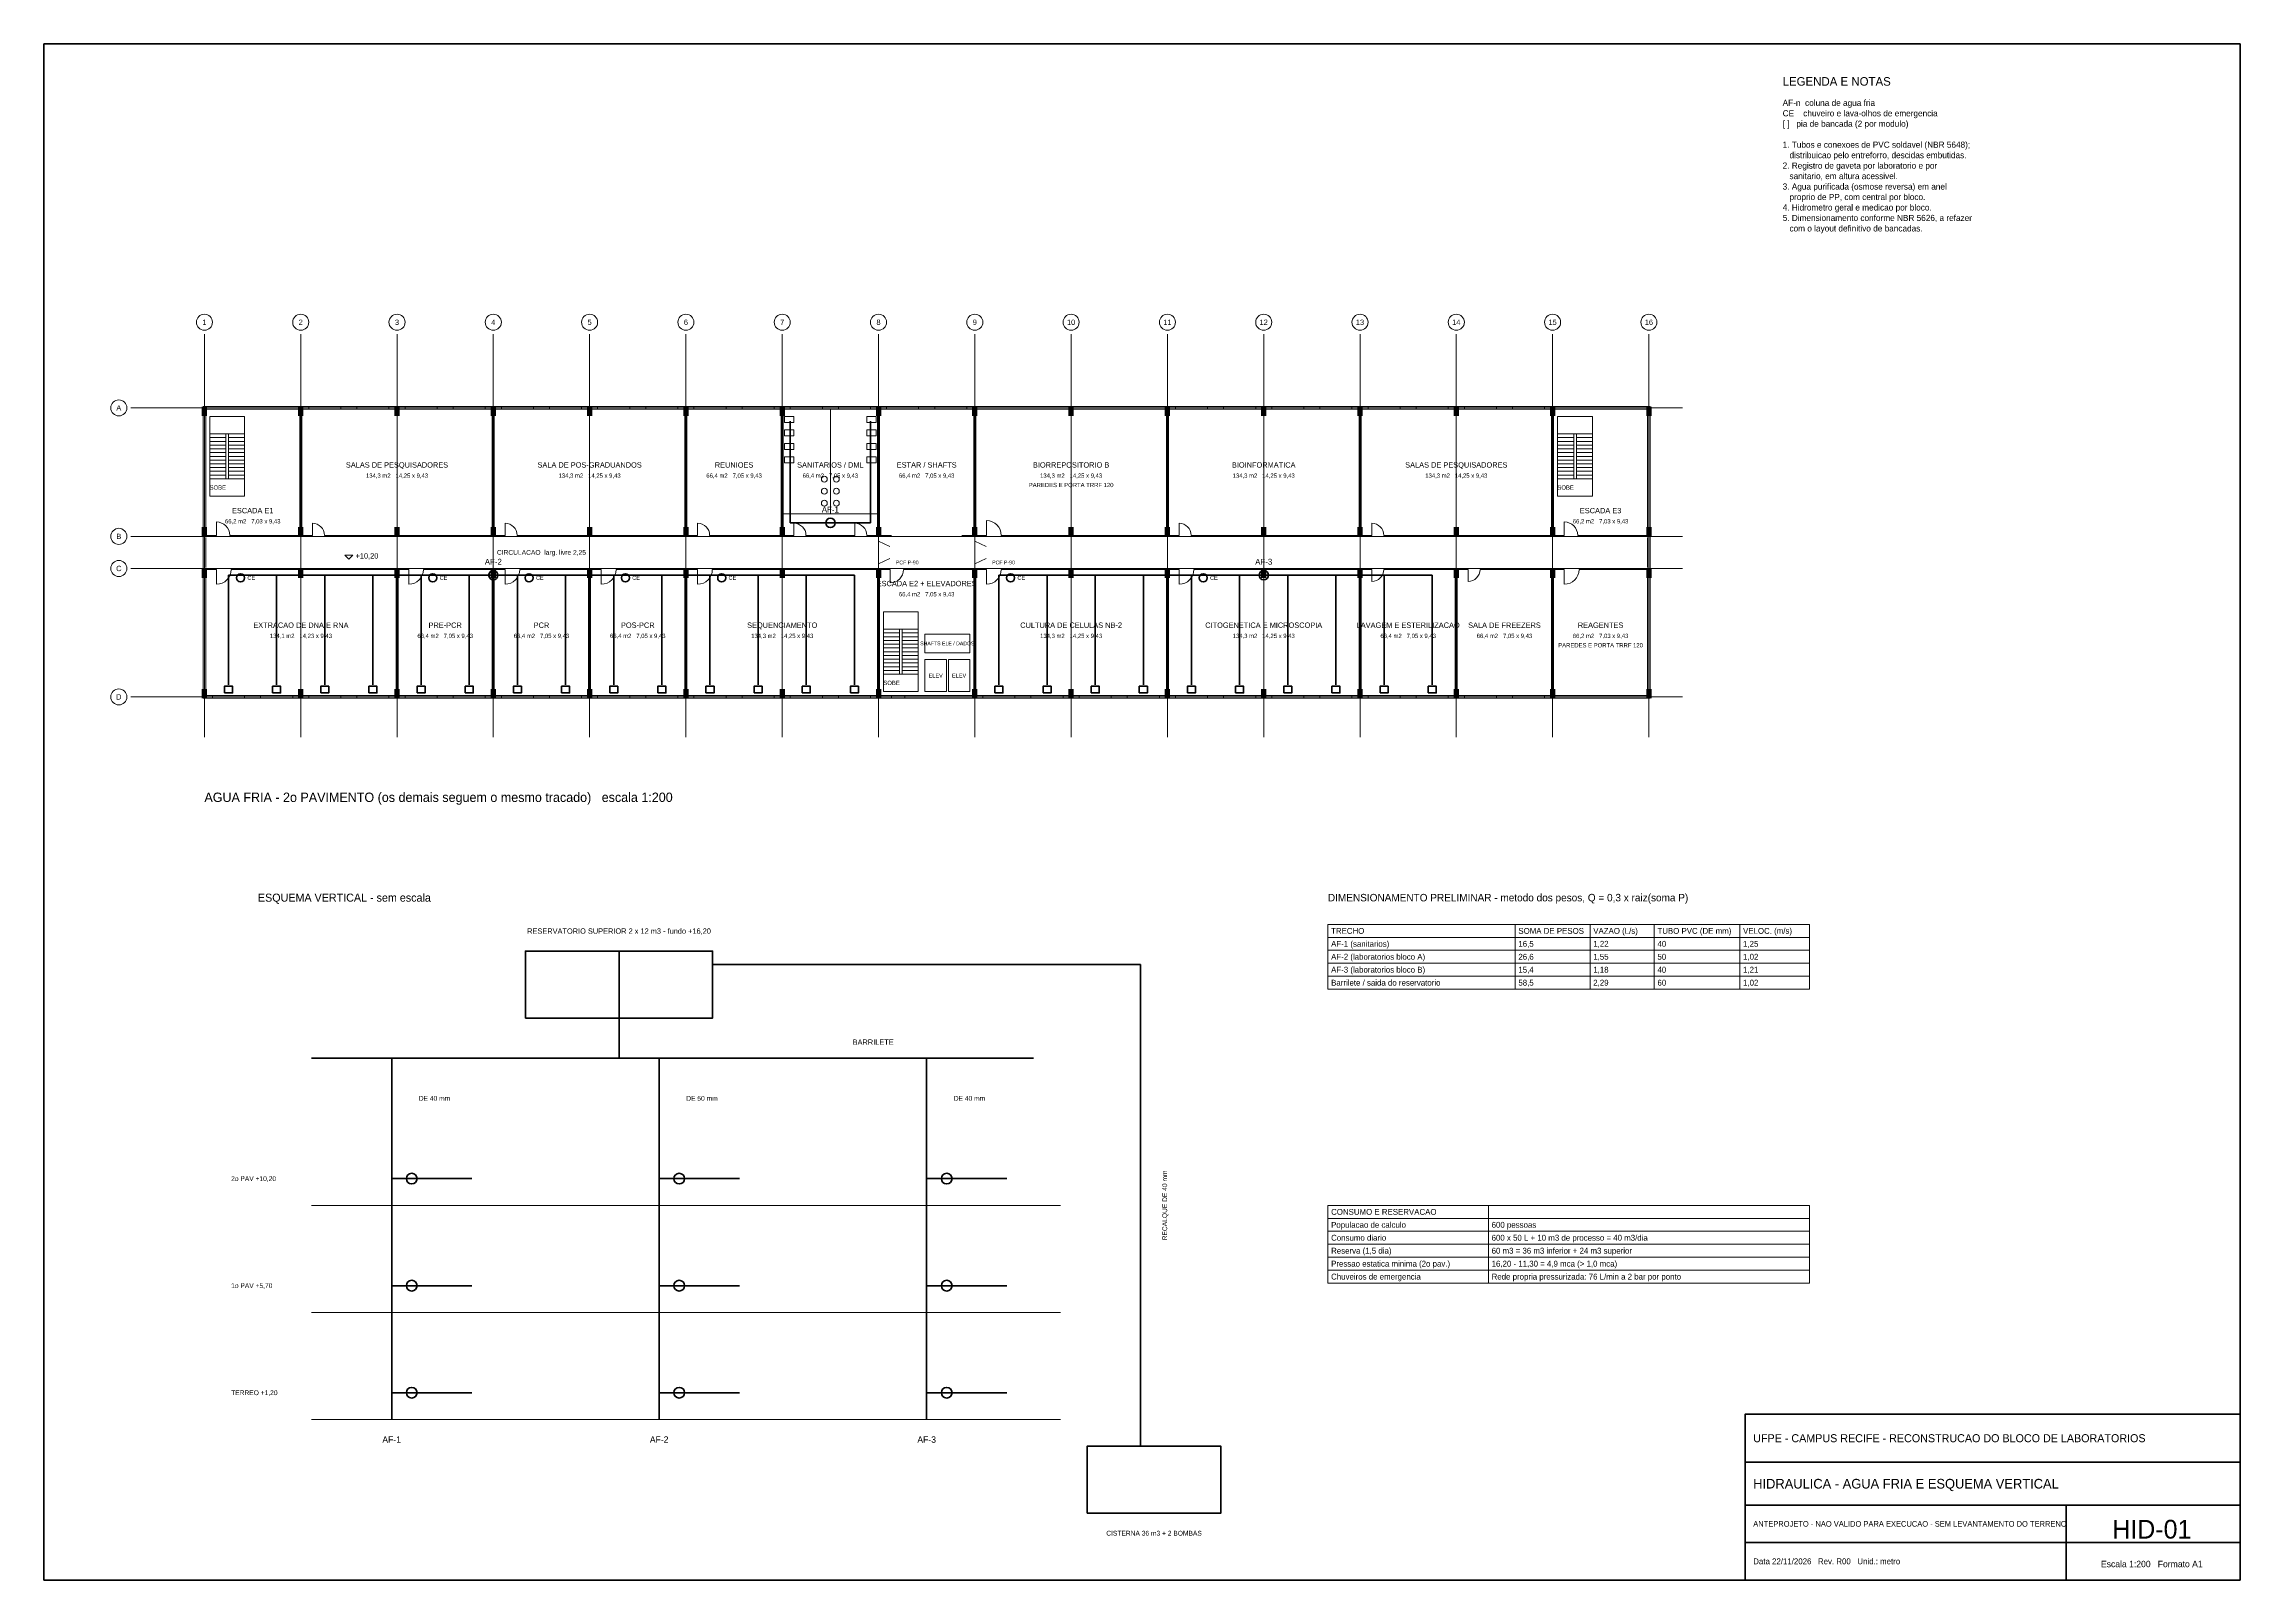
# Model space of a CAD drawing. Header units: metres. Extents: x -12 to 152, y -66 to 49.
import ezdxf
from ezdxf.enums import TextEntityAlignment as Align

# ---------------------------------------------------------------- set-up
doc = ezdxf.new("R2010")
doc.units = ezdxf.units.M
for name, color, linetype, lineweight, true_color in [('BASE', 9, 'Continuous', 13, 0xa8a8a8), ('COTA', 8, 'Continuous', 13, 0x6a6a6a), ('EIXO', 8, 'Continuous', 13, 0x6a6a6a), ('HID_AF', 5, 'Continuous', 40, 0x1d4ed8), ('HID_AP', 3, 'Continuous', 40, 0x15803d)]:
    doc.layers.add(name, color=color, linetype=linetype, lineweight=lineweight, true_color=true_color)
doc.layers.add('FOLHA', color=7, linetype='Continuous', lineweight=35)
doc.layers.add('NOTA', color=7, linetype='Continuous', lineweight=18)

msp = doc.modelspace()

# ---------------------------------------------------------------- hatches: boundary and pattern name
at = {"layer": 'BASE'}
for points in [[(-0.2, 21), (0.2, 21), (0.2, 21.7), (-0.2, 21.7)], [(7, 21), (7.4, 21), (7.4, 21.7), (7, 21.7)], [(14.2, 21), (14.6, 21), (14.6, 21.7), (14.2, 21.7)], [(21.4, 21), (21.8, 21), (21.8, 21.7), (21.4, 21.7)], [(28.6, 21), (29, 21), (29, 21.7), (28.6, 21.7)], [(35.8, 21), (36.2, 21), (36.2, 21.7), (35.8, 21.7)], [(43, 21), (43.4, 21), (43.4, 21.7), (43, 21.7)], [(50.2, 21), (50.6, 21), (50.6, 21.7), (50.2, 21.7)], [(57.4, 21), (57.8, 21), (57.8, 21.7), (57.4, 21.7)], [(64.6, 21), (65, 21), (65, 21.7), (64.6, 21.7)], [(71.8, 21), (72.2, 21), (72.2, 21.7), (71.8, 21.7)], [(79, 21), (79.4, 21), (79.4, 21.7), (79, 21.7)], [(86.2, 21), (86.6, 21), (86.6, 21.7), (86.2, 21.7)], [(93.4, 21), (93.8, 21), (93.8, 21.7), (93.4, 21.7)], [(100.6, 21), (101, 21), (101, 21.7), (100.6, 21.7)], [(107.8, 21), (108.2, 21), (108.2, 21.7), (107.8, 21.7)], [(-0.2, 12), (0.2, 12), (0.2, 12.7), (-0.2, 12.7)], [(7, 12), (7.4, 12), (7.4, 12.7), (7, 12.7)], [(14.2, 12), (14.6, 12), (14.6, 12.7), (14.2, 12.7)], [(21.4, 12), (21.8, 12), (21.8, 12.7), (21.4, 12.7)], [(28.6, 12), (29, 12), (29, 12.7), (28.6, 12.7)], [(35.8, 12), (36.2, 12), (36.2, 12.7), (35.8, 12.7)], [(43, 12), (43.4, 12), (43.4, 12.7), (43, 12.7)], [(50.2, 12), (50.6, 12), (50.6, 12.7), (50.2, 12.7)], [(57.4, 12), (57.8, 12), (57.8, 12.7), (57.4, 12.7)], [(64.6, 12), (65, 12), (65, 12.7), (64.6, 12.7)], [(71.8, 12), (72.2, 12), (72.2, 12.7), (71.8, 12.7)], [(79, 12), (79.4, 12), (79.4, 12.7), (79, 12.7)], [(86.2, 12), (86.6, 12), (86.6, 12.7), (86.2, 12.7)], [(93.4, 12), (93.8, 12), (93.8, 12.7), (93.4, 12.7)], [(100.6, 12), (101, 12), (101, 12.7), (100.6, 12.7)], [(107.8, 12), (108.2, 12), (108.2, 12.7), (107.8, 12.7)], [(-0.2, 8.9), (0.2, 8.9), (0.2, 9.6), (-0.2, 9.6)], [(7, 8.9), (7.4, 8.9), (7.4, 9.6), (7, 9.6)], [(14.2, 8.9), (14.6, 8.9), (14.6, 9.6), (14.2, 9.6)], [(21.4, 8.9), (21.8, 8.9), (21.8, 9.6), (21.4, 9.6)], [(28.6, 8.9), (29, 8.9), (29, 9.6), (28.6, 9.6)], [(35.8, 8.9), (36.2, 8.9), (36.2, 9.6), (35.8, 9.6)], [(43, 8.9), (43.4, 8.9), (43.4, 9.6), (43, 9.6)], [(50.2, 8.9), (50.6, 8.9), (50.6, 9.6), (50.2, 9.6)], [(57.4, 8.9), (57.8, 8.9), (57.8, 9.6), (57.4, 9.6)], [(64.6, 8.9), (65, 8.9), (65, 9.6), (64.6, 9.6)], [(71.8, 8.9), (72.2, 8.9), (72.2, 9.6), (71.8, 9.6)], [(79, 8.9), (79.4, 8.9), (79.4, 9.6), (79, 9.6)], [(86.2, 8.9), (86.6, 8.9), (86.6, 9.6), (86.2, 9.6)], [(93.4, 8.9), (93.8, 8.9), (93.8, 9.6), (93.4, 9.6)], [(100.6, 8.9), (101, 8.9), (101, 9.6), (100.6, 9.6)], [(107.8, 8.9), (108.2, 8.9), (108.2, 9.6), (107.8, 9.6)], [(-0.2, -0.1), (0.2, -0.1), (0.2, 0.6), (-0.2, 0.6)], [(7, -0.1), (7.4, -0.1), (7.4, 0.6), (7, 0.6)], [(14.2, -0.1), (14.6, -0.1), (14.6, 0.6), (14.2, 0.6)], [(21.4, -0.1), (21.8, -0.1), (21.8, 0.6), (21.4, 0.6)], [(28.6, -0.1), (29, -0.1), (29, 0.6), (28.6, 0.6)], [(35.8, -0.1), (36.2, -0.1), (36.2, 0.6), (35.8, 0.6)], [(43, -0.1), (43.4, -0.1), (43.4, 0.6), (43, 0.6)], [(50.2, -0.1), (50.6, -0.1), (50.6, 0.6), (50.2, 0.6)], [(57.4, -0.1), (57.8, -0.1), (57.8, 0.6), (57.4, 0.6)], [(64.6, -0.1), (65, -0.1), (65, 0.6), (64.6, 0.6)], [(71.8, -0.1), (72.2, -0.1), (72.2, 0.6), (71.8, 0.6)], [(79, -0.1), (79.4, -0.1), (79.4, 0.6), (79, 0.6)], [(86.2, -0.1), (86.6, -0.1), (86.6, 0.6), (86.2, 0.6)], [(93.4, -0.1), (93.8, -0.1), (93.8, 0.6), (93.4, 0.6)], [(100.6, -0.1), (101, -0.1), (101, 0.6), (100.6, 0.6)], [(107.8, -0.1), (108.2, -0.1), (108.2, 0.6), (107.8, 0.6)]]:
    msp.add_hatch(color=7, dxfattribs=at).paths.add_polyline_path(points)

# ---------------------------------------------------------------- linework, layer by layer
for p, q in [((0.1, 12.075), (0.1, 21.5)), ((0.1, 21.5), (7.125, 21.5)), ((0.9, 21.5), (1.9, 21.5)), ((7.125, 12.075), (7.125, 21.5)), ((7.275, 12.075), (7.275, 21.5)), ((7.275, 21.5), (21.525, 21.5)), ((7.8, 21.6), (10.2, 21.6)), ((11.4, 21.6), (13.8, 21.6)), ((15, 21.6), (17.4, 21.6)), ((18.6, 21.6), (21, 21.6)), ((21.525, 12.075), (21.525, 21.5)), ((21.675, 12.075), (21.675, 21.5)), ((21.675, 21.5), (35.925, 21.5)), ((22.2, 21.6), (24.6, 21.6)), ((25.8, 21.6), (28.2, 21.6)), ((29.4, 21.6), (31.8, 21.6)), ((33, 21.6), (35.4, 21.6)), ((35.925, 12.075), (35.925, 21.5)), ((36.075, 12.075), (36.075, 21.5)), ((36.075, 21.5), (43.125, 21.5)), ((36.6, 21.6), (39, 21.6)), ((40.2, 21.6), (42.6, 21.6)), ((43.125, 12.075), (43.125, 21.5)), ((43.275, 12.075), (43.275, 21.5)), ((43.275, 21.5), (50.325, 21.5)), ((43.8, 21.6), (46.2, 21.6)), ((46.8, 13.675), (46.8, 21.5)), ((47.4, 21.6), (49.8, 21.6)), ((50.325, 12.075), (50.325, 21.5)), ((50.475, 12.075), (50.475, 21.5)), ((50.475, 21.5), (57.525, 21.5)), ((51, 21.6), (53.4, 21.6)), ((54.6, 21.6), (57, 21.6)), ((57.525, 12.075), (57.525, 21.5)), ((57.675, 12.075), (57.675, 21.5)), ((57.675, 21.5), (71.925, 21.5)), ((71.925, 12.075), (71.925, 21.5)), ((72.075, 12.075), (72.075, 21.5)), ((72.075, 21.5), (86.325, 21.5)), ((72.6, 21.6), (75, 21.6)), ((76.2, 21.6), (78.6, 21.6)), ((79.8, 21.6), (82.2, 21.6)), ((83.4, 21.6), (85.8, 21.6)), ((86.325, 12.075), (86.325, 21.5)), ((86.475, 12.075), (86.475, 21.5)), ((86.475, 21.5), (100.725, 21.5)), ((87, 21.6), (89.4, 21.6)), ((90.6, 21.6), (93, 21.6)), ((94.2, 21.6), (96.6, 21.6)), ((97.8, 21.6), (100.2, 21.6)), ((100.725, 12.075), (100.725, 21.5)), ((100.875, 12.075), (100.875, 21.5)), ((100.875, 21.5), (107.9, 21.5)), ((101.675, 21.5), (102.675, 21.5)), ((107.9, 12.075), (107.9, 21.5)), ((0.4, 19.66), (1.6, 19.66)), ((0.4, 19.38), (1.6, 19.38)), ((0.4, 19.1), (1.6, 19.1)), ((0.4, 18.82), (1.6, 18.82)), ((0.4, 18.54), (1.6, 18.54)), ((0.4, 18.26), (1.6, 18.26)), ((1.8, 19.66), (3, 19.66)), ((1.8, 19.38), (3, 19.38)), ((1.8, 19.1), (3, 19.1)), ((1.8, 18.82), (3, 18.82)), ((1.8, 18.54), (3, 18.54)), ((1.8, 18.26), (3, 18.26)), ((101.175, 19.66), (102.375, 19.66)), ((101.175, 19.38), (102.375, 19.38)), ((101.175, 19.1), (102.375, 19.1)), ((101.175, 18.82), (102.375, 18.82)), ((101.175, 18.54), (102.375, 18.54)), ((101.175, 18.26), (102.375, 18.26)), ((102.575, 19.66), (103.775, 19.66)), ((102.575, 19.38), (103.775, 19.38)), ((102.575, 19.1), (103.775, 19.1)), ((102.575, 18.82), (103.775, 18.82)), ((102.575, 18.54), (103.775, 18.54)), ((102.575, 18.26), (103.775, 18.26)), ((0.4, 17.98), (1.6, 17.98)), ((0.4, 17.7), (1.6, 17.7)), ((0.4, 17.42), (1.6, 17.42)), ((0.4, 17.14), (1.6, 17.14)), ((0.4, 16.86), (1.6, 16.86)), ((0.4, 16.58), (1.6, 16.58)), ((1.8, 17.98), (3, 17.98)), ((1.8, 17.7), (3, 17.7)), ((1.8, 17.42), (3, 17.42)), ((1.8, 17.14), (3, 17.14)), ((1.8, 16.86), (3, 16.86)), ((1.8, 16.58), (3, 16.58)), ((101.175, 17.98), (102.375, 17.98)), ((101.175, 17.7), (102.375, 17.7)), ((101.175, 17.42), (102.375, 17.42)), ((101.175, 17.14), (102.375, 17.14)), ((101.175, 16.86), (102.375, 16.86)), ((101.175, 16.58), (102.375, 16.58)), ((102.575, 17.98), (103.775, 17.98)), ((102.575, 17.7), (103.775, 17.7)), ((102.575, 17.42), (103.775, 17.42)), ((102.575, 17.14), (103.775, 17.14)), ((102.575, 16.86), (103.775, 16.86)), ((102.575, 16.58), (103.775, 16.58)), ((0.4, 16.3), (1.6, 16.3)), ((1.8, 16.3), (3, 16.3)), ((101.175, 16.3), (102.375, 16.3)), ((102.575, 16.3), (103.775, 16.3)), ((43.275, 13.675), (50.325, 13.675)), ((58.475, 12.075), (58.475, 13.175)), ((0.1, 12.075), (0.9, 12.075)), ((0.1, 9.675), (0.1, 11.925)), ((0.9, 12.075), (0.9, 13.075)), ((1.9, 12.075), (7.125, 12.075)), ((7.275, 12.075), (8.075, 12.075)), ((8.075, 12.075), (8.075, 12.975)), ((8.975, 12.075), (21.525, 12.075)), ((21.675, 12.075), (22.475, 12.075)), ((22.475, 12.075), (22.475, 12.975)), ((23.375, 12.075), (35.925, 12.075)), ((36.075, 12.075), (36.875, 12.075)), ((36.875, 12.075), (36.875, 12.975)), ((37.775, 12.075), (43.125, 12.075)), ((43.275, 12.075), (44.075, 12.075)), ((44.075, 12.075), (44.075, 12.975)), ((44.975, 12.075), (48.625, 12.075)), ((48.625, 12.075), (48.625, 12.975)), ((49.525, 12.075), (50.325, 12.075)), ((50.4, 11.925), (50.4, 11.675)), ((50.4, 11.65), (51.25, 11.25)), ((50.475, 12.075), (51.375, 12.075)), ((56.625, 12.075), (57.525, 12.075)), ((57.6, 11.925), (57.6, 11.675)), ((57.6, 11.65), (58.45, 11.25)), ((57.675, 12.075), (58.475, 12.075)), ((59.575, 12.075), (71.925, 12.075)), ((72.075, 12.075), (72.875, 12.075)), ((72.875, 12.075), (72.875, 12.975)), ((73.775, 12.075), (86.325, 12.075)), ((86.475, 12.075), (87.275, 12.075)), ((87.275, 12.075), (87.275, 12.975)), ((88.175, 12.075), (100.725, 12.075)), ((100.875, 12.075), (101.675, 12.075)), ((101.675, 12.075), (101.675, 13.075)), ((102.675, 12.075), (107.9, 12.075)), ((107.9, 9.675), (107.9, 11.925)), ((50.4, 9.95), (51.25, 10.35)), ((50.4, 9.675), (50.4, 9.925)), ((57.6, 9.95), (58.45, 10.35)), ((57.6, 9.675), (57.6, 9.925)), ((0.1, 0.1), (0.1, 9.525)), ((0.1, 9.525), (0.9, 9.525)), ((0.9, 9.525), (0.9, 8.425)), ((2, 9.525), (14.325, 9.525)), ((14.325, 0.1), (14.325, 9.525)), ((14.475, 0.1), (14.475, 9.525)), ((14.475, 9.525), (15.275, 9.525)), ((15.275, 9.525), (15.275, 8.425)), ((16.375, 9.525), (21.525, 9.525)), ((21.525, 0.1), (21.525, 9.525)), ((21.675, 0.1), (21.675, 9.525)), ((21.675, 9.525), (22.475, 9.525)), ((22.475, 9.525), (22.475, 8.425)), ((23.575, 9.525), (28.725, 9.525)), ((28.725, 0.1), (28.725, 9.525)), ((28.875, 0.1), (28.875, 9.525)), ((28.875, 9.525), (29.675, 9.525)), ((29.675, 9.525), (29.675, 8.425)), ((30.775, 9.525), (35.925, 9.525)), ((35.925, 0.1), (35.925, 9.525)), ((36.075, 0.1), (36.075, 9.525)), ((36.075, 9.525), (36.875, 9.525)), ((36.875, 9.525), (36.875, 8.425)), ((37.975, 9.525), (50.325, 9.525)), ((50.325, 0.1), (50.325, 9.525)), ((50.475, 0.1), (50.475, 9.525)), ((50.475, 9.525), (51.275, 9.525)), ((51.275, 9.525), (51.275, 8.525)), ((52.275, 9.525), (57.525, 9.525)), ((57.525, 0.1), (57.525, 9.525)), ((57.675, 0.1), (57.675, 9.525)), ((57.675, 9.525), (58.475, 9.525)), ((58.475, 9.525), (58.475, 8.425)), ((59.575, 9.525), (71.925, 9.525)), ((71.925, 0.1), (71.925, 9.525)), ((72.075, 0.1), (72.075, 9.525)), ((72.075, 9.525), (72.875, 9.525)), ((72.875, 9.525), (72.875, 8.425)), ((73.975, 9.525), (86.325, 9.525)), ((86.325, 0.1), (86.325, 9.525)), ((86.475, 0.1), (86.475, 9.525)), ((86.475, 9.525), (87.275, 9.525)), ((87.275, 9.525), (87.275, 8.625)), ((88.175, 9.525), (93.525, 9.525)), ((93.525, 0.1), (93.525, 9.525)), ((93.675, 0.1), (93.675, 9.525)), ((93.675, 9.525), (94.475, 9.525)), ((94.475, 9.525), (94.475, 8.625)), ((95.375, 9.525), (100.725, 9.525)), ((100.725, 0.1), (100.725, 9.525)), ((100.875, 0.1), (100.875, 9.525)), ((100.875, 9.525), (101.675, 9.525)), ((101.675, 9.525), (101.675, 8.425)), ((102.775, 9.525), (107.9, 9.525)), ((107.9, 0.1), (107.9, 9.525)), ((50.775, 5.06), (51.975, 5.06)), ((52.175, 5.06), (53.375, 5.06)), ((50.775, 4.78), (51.975, 4.78)), ((50.775, 4.5), (51.975, 4.5)), ((50.775, 4.22), (51.975, 4.22)), ((50.775, 3.94), (51.975, 3.94)), ((50.775, 3.66), (51.975, 3.66)), ((50.775, 3.38), (51.975, 3.38)), ((52.175, 4.78), (53.375, 4.78)), ((52.175, 4.5), (53.375, 4.5)), ((52.175, 4.22), (53.375, 4.22)), ((52.175, 3.94), (53.375, 3.94)), ((52.175, 3.66), (53.375, 3.66)), ((52.175, 3.38), (53.375, 3.38)), ((50.775, 3.1), (51.975, 3.1)), ((50.775, 2.82), (51.975, 2.82)), ((50.775, 2.54), (51.975, 2.54)), ((50.775, 2.26), (51.975, 2.26)), ((50.775, 1.98), (51.975, 1.98)), ((50.775, 1.7), (51.975, 1.7)), ((52.175, 3.1), (53.375, 3.1)), ((52.175, 2.82), (53.375, 2.82)), ((52.175, 2.54), (53.375, 2.54)), ((52.175, 2.26), (53.375, 2.26)), ((52.175, 1.98), (53.375, 1.98)), ((52.175, 1.7), (53.375, 1.7)), ((0.1, 0.1), (14.325, 0.1)), ((0.6, 0), (3, 0)), ((4.2, 0), (6.6, 0)), ((7.8, 0), (10.2, 0)), ((11.4, 0), (13.8, 0)), ((14.475, 0.1), (21.525, 0.1)), ((15, 0), (17.4, 0)), ((18.6, 0), (21, 0)), ((21.675, 0.1), (28.725, 0.1)), ((22.2, 0), (24.6, 0)), ((25.8, 0), (28.2, 0)), ((28.875, 0.1), (35.925, 0.1)), ((29.4, 0), (31.8, 0)), ((33, 0), (35.4, 0)), ((36.075, 0.1), (50.325, 0.1)), ((36.6, 0), (39, 0)), ((40.2, 0), (42.6, 0)), ((43.8, 0), (46.2, 0)), ((47.4, 0), (49.8, 0)), ((50.475, 0.1), (57.525, 0.1)), ((57.675, 0.1), (71.925, 0.1)), ((58.2, 0), (60.6, 0)), ((61.8, 0), (64.2, 0)), ((65.4, 0), (67.8, 0)), ((69, 0), (71.4, 0)), ((72.075, 0.1), (86.325, 0.1)), ((72.6, 0), (75, 0)), ((76.2, 0), (78.6, 0)), ((79.8, 0), (82.2, 0)), ((83.4, 0), (85.8, 0)), ((86.475, 0.1), (93.525, 0.1)), ((87, 0), (89.4, 0)), ((90.6, 0), (93, 0)), ((93.675, 0.1), (100.725, 0.1)), ((94.2, 0), (96.6, 0)), ((97.8, 0), (100.2, 0)), ((100.875, 0.1), (107.9, 0.1))]:
    msp.add_line(p, q, dxfattribs=at)
for points in [[(-0.1, -0.1), (108.1, -0.1), (108.1, 21.7), (-0.1, 21.7)], [(7.8, 21.5), (10.2, 21.5), (10.2, 21.7), (7.8, 21.7)], [(11.4, 21.5), (13.8, 21.5), (13.8, 21.7), (11.4, 21.7)], [(15, 21.5), (17.4, 21.5), (17.4, 21.7), (15, 21.7)], [(18.6, 21.5), (21, 21.5), (21, 21.7), (18.6, 21.7)], [(22.2, 21.5), (24.6, 21.5), (24.6, 21.7), (22.2, 21.7)], [(25.8, 21.5), (28.2, 21.5), (28.2, 21.7), (25.8, 21.7)], [(29.4, 21.5), (31.8, 21.5), (31.8, 21.7), (29.4, 21.7)], [(33, 21.5), (35.4, 21.5), (35.4, 21.7), (33, 21.7)], [(36.6, 21.5), (39, 21.5), (39, 21.7), (36.6, 21.7)], [(40.2, 21.5), (42.6, 21.5), (42.6, 21.7), (40.2, 21.7)], [(43.8, 21.5), (46.2, 21.5), (46.2, 21.7), (43.8, 21.7)], [(47.4, 21.5), (49.8, 21.5), (49.8, 21.7), (47.4, 21.7)], [(51, 21.5), (53.4, 21.5), (53.4, 21.7), (51, 21.7)], [(54.6, 21.5), (57, 21.5), (57, 21.7), (54.6, 21.7)], [(72.6, 21.5), (75, 21.5), (75, 21.7), (72.6, 21.7)], [(76.2, 21.5), (78.6, 21.5), (78.6, 21.7), (76.2, 21.7)], [(79.8, 21.5), (82.2, 21.5), (82.2, 21.7), (79.8, 21.7)], [(83.4, 21.5), (85.8, 21.5), (85.8, 21.7), (83.4, 21.7)], [(87, 21.5), (89.4, 21.5), (89.4, 21.7), (87, 21.7)], [(90.6, 21.5), (93, 21.5), (93, 21.7), (90.6, 21.7)], [(94.2, 21.5), (96.6, 21.5), (96.6, 21.7), (94.2, 21.7)], [(97.8, 21.5), (100.2, 21.5), (100.2, 21.7), (97.8, 21.7)], [(0.4, 15), (3, 15), (3, 20.96), (0.4, 20.96)], [(43.375, 20.5), (44.075, 20.5), (44.075, 20.95), (43.375, 20.95)], [(43.375, 19.5), (44.075, 19.5), (44.075, 19.95), (43.375, 19.95)], [(49.525, 20.5), (50.225, 20.5), (50.225, 20.95), (49.525, 20.95)], [(49.525, 19.5), (50.225, 19.5), (50.225, 19.95), (49.525, 19.95)], [(101.175, 15), (103.775, 15), (103.775, 20.96), (101.175, 20.96)], [(1.6, 16.3), (1.8, 16.3), (1.8, 19.66), (1.6, 19.66)], [(43.375, 18.5), (44.075, 18.5), (44.075, 18.95), (43.375, 18.95)], [(49.525, 18.5), (50.225, 18.5), (50.225, 18.95), (49.525, 18.95)], [(102.375, 16.3), (102.575, 16.3), (102.575, 19.66), (102.375, 19.66)], [(43.375, 17.5), (44.075, 17.5), (44.075, 17.95), (43.375, 17.95)], [(49.525, 17.5), (50.225, 17.5), (50.225, 17.95), (49.525, 17.95)], [(50.775, 0.4), (53.375, 0.4), (53.375, 6.36), (50.775, 6.36)], [(51.975, 1.7), (52.175, 1.7), (52.175, 5.06), (51.975, 5.06)], [(53.875, 3.3), (57.225, 3.3), (57.225, 4.7), (53.875, 4.7)], [(53.875, 0.4), (55.475, 0.4), (55.475, 2.8), (53.875, 2.8)], [(55.625, 0.4), (57.225, 0.4), (57.225, 2.8), (55.625, 2.8)], [(0.6, -0.1), (3, -0.1), (3, 0.1), (0.6, 0.1)], [(4.2, -0.1), (6.6, -0.1), (6.6, 0.1), (4.2, 0.1)], [(7.8, -0.1), (10.2, -0.1), (10.2, 0.1), (7.8, 0.1)], [(11.4, -0.1), (13.8, -0.1), (13.8, 0.1), (11.4, 0.1)], [(15, -0.1), (17.4, -0.1), (17.4, 0.1), (15, 0.1)], [(18.6, -0.1), (21, -0.1), (21, 0.1), (18.6, 0.1)], [(22.2, -0.1), (24.6, -0.1), (24.6, 0.1), (22.2, 0.1)], [(25.8, -0.1), (28.2, -0.1), (28.2, 0.1), (25.8, 0.1)], [(29.4, -0.1), (31.8, -0.1), (31.8, 0.1), (29.4, 0.1)], [(33, -0.1), (35.4, -0.1), (35.4, 0.1), (33, 0.1)], [(36.6, -0.1), (39, -0.1), (39, 0.1), (36.6, 0.1)], [(40.2, -0.1), (42.6, -0.1), (42.6, 0.1), (40.2, 0.1)], [(43.8, -0.1), (46.2, -0.1), (46.2, 0.1), (43.8, 0.1)], [(47.4, -0.1), (49.8, -0.1), (49.8, 0.1), (47.4, 0.1)], [(51.375, -0.1), (52.375, -0.1), (52.375, 0.1), (51.375, 0.1)], [(58.2, -0.1), (60.6, -0.1), (60.6, 0.1), (58.2, 0.1)], [(61.8, -0.1), (64.2, -0.1), (64.2, 0.1), (61.8, 0.1)], [(65.4, -0.1), (67.8, -0.1), (67.8, 0.1), (65.4, 0.1)], [(69, -0.1), (71.4, -0.1), (71.4, 0.1), (69, 0.1)], [(72.6, -0.1), (75, -0.1), (75, 0.1), (72.6, 0.1)], [(76.2, -0.1), (78.6, -0.1), (78.6, 0.1), (76.2, 0.1)], [(79.8, -0.1), (82.2, -0.1), (82.2, 0.1), (79.8, 0.1)], [(83.4, -0.1), (85.8, -0.1), (85.8, 0.1), (83.4, 0.1)], [(87, -0.1), (89.4, -0.1), (89.4, 0.1), (87, 0.1)], [(90.6, -0.1), (93, -0.1), (93, 0.1), (90.6, 0.1)], [(94.2, -0.1), (96.6, -0.1), (96.6, 0.1), (94.2, 0.1)], [(97.8, -0.1), (100.2, -0.1), (100.2, 0.1), (97.8, 0.1)]]:
    msp.add_lwpolyline(points, close=True, dxfattribs=at)
for centre in [(46.35, 16.275), (47.25, 16.275), (46.35, 15.375), (47.25, 15.375), (46.35, 14.475), (47.25, 14.475)]:
    msp.add_circle(centre, 0.22, dxfattribs=at)
for centre, radius, start, end in [((58.475, 12.075), 1.1, 0, 90), ((0.9, 12.075), 1, 0, 90), ((8.075, 12.075), 0.9, 0, 90), ((22.475, 12.075), 0.9, 0, 90), ((36.875, 12.075), 0.9, 0, 90), ((44.075, 12.075), 0.9, 0, 90), ((48.625, 12.075), 0.9, 0, 90), ((72.875, 12.075), 0.9, 0, 90), ((87.275, 12.075), 0.9, 0, 90), ((101.675, 12.075), 1, 0, 90), ((0.9, 9.525), 1.1, 270, 360), ((15.275, 9.525), 1.1, 270, 360), ((22.475, 9.525), 1.1, 270, 360), ((29.675, 9.525), 1.1, 270, 360), ((36.875, 9.525), 1.1, 270, 360), ((51.275, 9.525), 1, 270, 360), ((58.475, 9.525), 1.1, 270, 360), ((72.875, 9.525), 1.1, 270, 360), ((87.275, 9.525), 0.9, 270, 360), ((94.475, 9.525), 0.9, 270, 360), ((101.675, 9.525), 1.1, 270, 360)]:
    msp.add_arc(centre, radius, start, end, dxfattribs=at)
at = {"layer": 'COTA'}
for p, q in [((84, -17.968), (120, -17.968)), ((98, -21.84), (98, -17)), ((103.6, -21.84), (103.6, -17)), ((108.4, -21.84), (108.4, -17)), ((114.8, -21.84), (114.8, -17)), ((84, -18.936), (120, -18.936)), ((84, -19.904), (120, -19.904)), ((84, -20.872), (120, -20.872)), ((84, -21.84), (120, -21.84)), ((8, -38), (64, -38)), ((84, -38.968), (120, -38.968)), ((96, -43.808), (96, -38)), ((84, -39.936), (120, -39.936)), ((84, -40.904), (120, -40.904)), ((84, -41.872), (120, -41.872)), ((84, -42.84), (120, -42.84)), ((84, -43.808), (120, -43.808)), ((8, -46), (64, -46)), ((8, -54), (64, -54))]:
    msp.add_line(p, q, dxfattribs=at)
for points in [[(10.5, 10.6), (10.8, 10.3), (11.1, 10.6)], [(84, -21.84), (120, -21.84), (120, -17), (84, -17)], [(84, -43.808), (120, -43.808), (120, -38), (84, -38)]]:
    msp.add_lwpolyline(points, close=True, dxfattribs=at)
at = {"layer": 'EIXO'}
for p, q in [((0, -3), (0, 27.1)), ((7.2, -3), (7.2, 27.1)), ((14.4, -3), (14.4, 27.1)), ((21.6, -3), (21.6, 27.1)), ((28.8, -3), (28.8, 27.1)), ((36, -3), (36, 27.1)), ((43.2, -3), (43.2, 27.1)), ((50.4, -3), (50.4, 27.1)), ((57.6, -3), (57.6, 27.1)), ((64.8, -3), (64.8, 27.1)), ((72, -3), (72, 27.1)), ((79.2, -3), (79.2, 27.1)), ((86.4, -3), (86.4, 27.1)), ((93.6, -3), (93.6, 27.1)), ((100.8, -3), (100.8, 27.1)), ((108, -3), (108, 27.1)), ((-5.5, 21.6), (110.5, 21.6)), ((-5.5, 12), (110.5, 12)), ((-5.5, 9.6), (110.5, 9.6)), ((-5.5, 0), (110.5, 0))]:
    msp.add_line(p, q, dxfattribs=at)
for centre in [(0, 28), (7.2, 28), (14.4, 28), (21.6, 28), (28.8, 28), (36, 28), (43.2, 28), (50.4, 28), (57.6, 28), (64.8, 28), (72, 28), (79.2, 28), (86.4, 28), (93.6, 28), (100.8, 28), (108, 28), (-6.4, 21.6), (-6.4, 12), (-6.4, 9.6), (-6.4, 0)]:
    msp.add_circle(centre, 0.6, dxfattribs=at)
at = {"layer": 'FOLHA'}
for p, q in [((115.2, -57.2), (152.2, -57.2)), ((115.2, -60.4), (152.2, -60.4)), ((139.2, -66), (139.2, -60.4)), ((115.2, -63.2), (152.2, -63.2))]:
    msp.add_line(p, q, dxfattribs=at)
for points in [[(-12, -66), (152.2, -66), (152.2, 48.8), (-12, 48.8)], [(115.2, -66), (152.2, -66), (152.2, -53.6), (115.2, -53.6)]]:
    msp.add_lwpolyline(points, close=True, dxfattribs=at)
at = {"layer": 'HID_AF'}
for p, q in [((43.8, 13), (43.8, 20.6)), ((49.8, 13), (49.8, 20.6)), ((43.8, 13), (49.8, 13)), ((1.8, 9.1), (48.6, 9.1)), ((1.8, 9.1), (1.8, 0.9)), ((5.4, 9.1), (5.4, 0.9)), ((9, 9.1), (9, 0.9)), ((12.6, 9.1), (12.6, 0.9)), ((16.2, 9.1), (16.2, 0.9)), ((19.8, 9.1), (19.8, 0.9)), ((23.4, 9.1), (23.4, 0.9)), ((27, 9.1), (27, 0.9)), ((30.6, 9.1), (30.6, 0.9)), ((34.2, 9.1), (34.2, 0.9)), ((37.8, 9.1), (37.8, 0.9)), ((41.4, 9.1), (41.4, 0.9)), ((45, 9.1), (45, 0.9)), ((48.6, 9.1), (48.6, 0.9)), ((59.4, 9.1), (91.8, 9.1)), ((59.4, 9.1), (59.4, 0.9)), ((63, 9.1), (63, 0.9)), ((66.6, 9.1), (66.6, 0.9)), ((70.2, 9.1), (70.2, 0.9)), ((73.8, 9.1), (73.8, 0.9)), ((77.4, 9.1), (77.4, 0.9)), ((81, 9.1), (81, 0.9)), ((84.6, 9.1), (84.6, 0.9)), ((88.2, 9.1), (88.2, 0.9)), ((91.8, 9.1), (91.8, 0.9)), ((31, -24), (31, -19)), ((31, -24), (31, -27)), ((8, -27), (62, -27)), ((14, -27), (14, -54)), ((34, -27), (34, -54)), ((54, -27), (54, -54)), ((14, -36), (20, -36)), ((34, -36), (40, -36)), ((54, -36), (60, -36)), ((14, -44), (20, -44)), ((34, -44), (40, -44)), ((54, -44), (60, -44)), ((14, -52), (20, -52)), ((34, -52), (40, -52)), ((54, -52), (60, -52))]:
    msp.add_line(p, q, dxfattribs=at)
for points in [[(1.5, 0.3), (2.1, 0.3), (2.1, 0.8), (1.5, 0.8)], [(5.1, 0.3), (5.7, 0.3), (5.7, 0.8), (5.1, 0.8)], [(8.7, 0.3), (9.3, 0.3), (9.3, 0.8), (8.7, 0.8)], [(12.3, 0.3), (12.9, 0.3), (12.9, 0.8), (12.3, 0.8)], [(15.9, 0.3), (16.5, 0.3), (16.5, 0.8), (15.9, 0.8)], [(19.5, 0.3), (20.1, 0.3), (20.1, 0.8), (19.5, 0.8)], [(23.1, 0.3), (23.7, 0.3), (23.7, 0.8), (23.1, 0.8)], [(26.7, 0.3), (27.3, 0.3), (27.3, 0.8), (26.7, 0.8)], [(30.3, 0.3), (30.9, 0.3), (30.9, 0.8), (30.3, 0.8)], [(33.9, 0.3), (34.5, 0.3), (34.5, 0.8), (33.9, 0.8)], [(37.5, 0.3), (38.1, 0.3), (38.1, 0.8), (37.5, 0.8)], [(41.1, 0.3), (41.7, 0.3), (41.7, 0.8), (41.1, 0.8)], [(44.7, 0.3), (45.3, 0.3), (45.3, 0.8), (44.7, 0.8)], [(48.3, 0.3), (48.9, 0.3), (48.9, 0.8), (48.3, 0.8)], [(59.1, 0.3), (59.7, 0.3), (59.7, 0.8), (59.1, 0.8)], [(62.7, 0.3), (63.3, 0.3), (63.3, 0.8), (62.7, 0.8)], [(66.3, 0.3), (66.9, 0.3), (66.9, 0.8), (66.3, 0.8)], [(69.9, 0.3), (70.5, 0.3), (70.5, 0.8), (69.9, 0.8)], [(73.5, 0.3), (74.1, 0.3), (74.1, 0.8), (73.5, 0.8)], [(77.1, 0.3), (77.7, 0.3), (77.7, 0.8), (77.1, 0.8)], [(80.7, 0.3), (81.3, 0.3), (81.3, 0.8), (80.7, 0.8)], [(84.3, 0.3), (84.9, 0.3), (84.9, 0.8), (84.3, 0.8)], [(87.9, 0.3), (88.5, 0.3), (88.5, 0.8), (87.9, 0.8)], [(91.5, 0.3), (92.1, 0.3), (92.1, 0.8), (91.5, 0.8)], [(24, -24), (38, -24), (38, -19), (24, -19)]]:
    msp.add_lwpolyline(points, close=True, dxfattribs=at)
for centre, radius in [((46.8, 13), 0.35), ((21.6, 9.1), 0.35), ((79.2, 9.1), 0.35), ((15.5, -36), 0.4), ((35.5, -36), 0.4), ((55.5, -36), 0.4), ((15.5, -44), 0.4), ((35.5, -44), 0.4), ((55.5, -44), 0.4), ((15.5, -52), 0.4), ((35.5, -52), 0.4), ((55.5, -52), 0.4)]:
    msp.add_circle(centre, radius, dxfattribs=at)
at = {"layer": 'HID_AP'}
for p, q in [((70, -20), (38, -20)), ((70, -56), (70, -20))]:
    msp.add_line(p, q, dxfattribs=at)
msp.add_lwpolyline([(66, -61), (76, -61), (76, -56), (66, -56)], close=True, dxfattribs=at)
for centre in [(2.7, 8.9), (17.075, 8.9), (24.275, 8.9), (31.475, 8.9), (38.675, 8.9), (60.275, 8.9), (74.675, 8.9)]:
    msp.add_circle(centre, 0.3, dxfattribs=at)

# ---------------------------------------------------------------- texts
at = {"layer": 'BASE'}
for s, height, p in [('SALAS DE PESQUISADORES', 0.4, (14.4, 17.338)), ('134,3 m2   14,25 x 9,43', 0.32, (14.4, 16.538)), ('SALA DE POS-GRADUANDOS', 0.4, (28.8, 17.338)), ('134,3 m2   14,25 x 9,43', 0.32, (28.8, 16.538)), ('66,4 m2   7,05 x 9,43', 0.32, (39.6, 16.538)), ('REUNIOES', 0.4, (39.6, 17.338)), ('SANITARIOS / DML', 0.4, (46.8, 17.338)), ('66,4 m2   7,05 x 9,43', 0.32, (46.8, 16.538)), ('ESTAR / SHAFTS', 0.4, (54, 17.338)), ('66,4 m2   7,05 x 9,43', 0.32, (54, 16.538)), ('BIORREPOSITORIO B', 0.4, (64.8, 17.338)), ('134,3 m2   14,25 x 9,43', 0.32, (64.8, 16.538)), ('BIOINFORMATICA', 0.4, (79.2, 17.338)), ('134,3 m2   14,25 x 9,43', 0.32, (79.2, 16.538)), ('SALAS DE PESQUISADORES', 0.4, (93.6, 17.338)), ('134,3 m2   14,25 x 9,43', 0.32, (93.6, 16.538)), ('SOBE', 0.32, (1, 15.65)), ('PAREDES E PORTA TRRF 120', 0.32, (64.8, 15.838)), ('SOBE', 0.32, (101.775, 15.65)), ('66,2 m2   7,03 x 9,43', 0.32, (3.612, 13.125)), ('ESCADA E1', 0.4, (3.612, 13.925)), ('66,2 m2   7,03 x 9,43', 0.32, (104.388, 13.125)), ('ESCADA E3', 0.4, (104.388, 13.925)), ('CIRCULACAO  larg. livre 2,25', 0.36, (25.2, 10.8)), ('ESCADA E2 + ELEVADORES', 0.4, (54, 8.475)), ('66,4 m2   7,05 x 9,43', 0.32, (54, 7.675)), ('EXTRACAO DE DNA E RNA', 0.4, (7.213, 5.362)), ('PRE-PCR', 0.4, (18, 5.362)), ('PCR', 0.4, (25.2, 5.362)), ('POS-PCR', 0.4, (32.4, 5.362)), ('SEQUENCIAMENTO', 0.4, (43.2, 5.362)), ('CULTURA DE CELULAS NB-2', 0.4, (64.8, 5.362)), ('CITOGENETICA E MICROSCOPIA', 0.4, (79.2, 5.362)), ('LAVAGEM E ESTERILIZACAO', 0.4, (90, 5.362)), ('SALA DE FREEZERS', 0.4, (97.2, 5.362)), ('REAGENTES', 0.4, (104.388, 5.362)), ('134,1 m2   14,23 x 9,43', 0.32, (7.213, 4.562)), ('66,4 m2   7,05 x 9,43', 0.32, (18, 4.562)), ('66,4 m2   7,05 x 9,43', 0.32, (25.2, 4.562)), ('66,4 m2   7,05 x 9,43', 0.32, (32.4, 4.562)), ('134,3 m2   14,25 x 9,43', 0.32, (43.2, 4.562)), ('SHAFTS ELE / DADOS', 0.28, (55.545, 4)), ('134,3 m2   14,25 x 9,43', 0.32, (64.8, 4.562)), ('134,3 m2   14,25 x 9,43', 0.32, (79.2, 4.562)), ('66,4 m2   7,05 x 9,43', 0.32, (90, 4.562)), ('66,4 m2   7,05 x 9,43', 0.32, (97.2, 4.562)), ('PAREDES E PORTA TRRF 120', 0.32, (104.388, 3.862)), ('66,2 m2   7,03 x 9,43', 0.32, (104.388, 4.562)), ('ELEV', 0.3, (54.675, 1.6)), ('ELEV', 0.3, (56.425, 1.6)), ('SOBE', 0.32, (51.375, 1.05))]:
    msp.add_text(s, height=height, dxfattribs=at).set_placement(p, align=Align.MIDDLE_CENTER)
for p in [(51.7, 10.05), (58.9, 10.05)]:
    msp.add_text('PCF P-90', height=0.28, dxfattribs=at).set_placement(p, align=Align.MIDDLE_LEFT)
at = {"layer": 'COTA'}
msp.add_text('+10,20', height=0.4, dxfattribs=at).set_placement((11.3, 10.54), align=Align.MIDDLE_LEFT)
at = {"layer": 'EIXO'}
for s, p in [('1', (0, 28)), ('2', (7.2, 28)), ('3', (14.4, 28)), ('4', (21.6, 28)), ('5', (28.8, 28)), ('6', (36, 28)), ('7', (43.2, 28)), ('8', (50.4, 28)), ('9', (57.6, 28)), ('10', (64.8, 28)), ('11', (72, 28)), ('12', (79.2, 28)), ('13', (86.4, 28)), ('14', (93.6, 28)), ('15', (100.8, 28)), ('16', (108, 28)), ('A', (-6.4, 21.6)), ('B', (-6.4, 12)), ('C', (-6.4, 9.6)), ('D', (-6.4, 0))]:
    msp.add_text(s, height=0.4, dxfattribs=at).set_placement(p, align=Align.MIDDLE_CENTER)
at = {"layer": 'FOLHA'}
for s, height, p in [('UFPE - CAMPUS RECIFE - RECONSTRUCAO DO BLOCO DE LABORATORIOS', 0.6, (115.8, -55.4)), ('HIDRAULICA - AGUA FRIA E ESQUEMA VERTICAL', 0.72, (115.8, -58.8)), ('ANTEPROJETO - NAO VALIDO PARA EXECUCAO - SEM LEVANTAMENTO DO TERRENO', 0.42, (115.8, -61.8)), ('Data 22/11/2026   Rev. R00   Unid.: metro', 0.44, (115.8, -64.6))]:
    msp.add_text(s, height=height, dxfattribs=at).set_placement(p, align=Align.MIDDLE_LEFT)
for s, height, p in [('HID-01', 1.4, (145.6, -62.2)), ('Escala 1:200   Formato A1', 0.48, (145.6, -64.8))]:
    msp.add_text(s, height=height, dxfattribs=at).set_placement(p, align=Align.MIDDLE_CENTER)
at = {"layer": 'HID_AF'}
for s, height, p in [('AF-1', 0.44, (46.8, 14)), ('AF-2', 0.44, (21.6, 10.1)), ('AF-3', 0.44, (79.2, 10.1)), ('RESERVATORIO SUPERIOR 2 x 12 m3 - fundo +16,20', 0.4, (31, -17.5)), ('BARRILETE', 0.4, (50, -25.8)), ('DE 40 mm', 0.36, (17.2, -30)), ('DE 50 mm', 0.36, (37.2, -30)), ('DE 40 mm', 0.36, (57.2, -30)), ('AF-1', 0.48, (14, -55.5)), ('AF-2', 0.48, (34, -55.5)), ('AF-3', 0.48, (54, -55.5))]:
    msp.add_text(s, height=height, dxfattribs=at).set_placement(p, align=Align.MIDDLE_CENTER)
at = {"layer": 'HID_AP'}
for s, height, p in [('CE', 0.3, (3.5, 8.9)), ('CE', 0.3, (17.875, 8.9)), ('CE', 0.3, (25.075, 8.9)), ('CE', 0.3, (32.275, 8.9)), ('CE', 0.3, (39.475, 8.9)), ('CE', 0.3, (61.075, 8.9)), ('CE', 0.3, (75.475, 8.9)), ('CISTERNA 36 m3 + 2 BOMBAS', 0.36, (71, -62.5))]:
    msp.add_text(s, height=height, dxfattribs=at).set_placement(p, align=Align.MIDDLE_CENTER)
msp.add_text('RECALQUE DE 40 mm', height=0.36, rotation=90, dxfattribs=at).set_placement((71.8, -38), align=Align.MIDDLE_CENTER)
at = {"layer": 'NOTA'}
for s, height, p in [('LEGENDA E NOTAS', 0.64, (118, 46)), ('AF-n  coluna de agua fria', 0.46, (118, 44.4)), ('CE    chuveiro e lava-olhos de emergencia', 0.46, (118, 43.618)), ('[ ]   pia de bancada (2 por modulo)', 0.46, (118, 42.836)), ('1. Tubos e conexoes de PVC soldavel (NBR 5648);', 0.46, (118, 41.272)), ('2. Registro de gaveta por laboratorio e por', 0.46, (118, 39.708)), ('   distribuicao pelo entreforro, descidas embutidas.', 0.46, (118, 40.49)), ('3. Agua purificada (osmose reversa) em anel', 0.46, (118, 38.144)), ('   sanitario, em altura acessivel.', 0.46, (118, 38.926)), ('4. Hidrometro geral e medicao por bloco.', 0.46, (118, 36.58)), ('   proprio de PP, com central por bloco.', 0.46, (118, 37.362)), ('5. Dimensionamento conforme NBR 5626, a refazer', 0.46, (118, 35.798)), ('   com o layout definitivo de bancadas.', 0.46, (118, 35.016)), ('AGUA FRIA - 2o PAVIMENTO (os demais seguem o mesmo tracado)   escala 1:200', 0.7, (0, -7.5)), ('ESQUEMA VERTICAL - sem escala', 0.6, (4, -15)), ('DIMENSIONAMENTO PRELIMINAR - metodo dos pesos, Q = 0,3 x raiz(soma P)', 0.56, (84, -15)), ('TRECHO', 0.44, (84.24, -17.484)), ('SOMA DE PESOS', 0.44, (98.24, -17.484)), ('VAZAO (L/s)', 0.44, (103.84, -17.484)), ('TUBO PVC (DE mm)', 0.44, (108.64, -17.484)), ('VELOC. (m/s)', 0.44, (115.04, -17.484)), ('AF-1 (sanitarios)', 0.44, (84.24, -18.452)), ('AF-2 (laboratorios bloco A)', 0.44, (84.24, -19.42)), ('26,6', 0.44, (98.24, -19.42)), ('16,5', 0.44, (98.24, -18.452)), ('1,22', 0.44, (103.84, -18.452)), ('1,55', 0.44, (103.84, -19.42)), ('40', 0.44, (108.64, -18.452)), ('50', 0.44, (108.64, -19.42)), ('1,25', 0.44, (115.04, -18.452)), ('1,02', 0.44, (115.04, -19.42)), ('AF-3 (laboratorios bloco B)', 0.44, (84.24, -20.388)), ('Barrilete / saida do reservatorio', 0.44, (84.24, -21.356)), ('58,5', 0.44, (98.24, -21.356)), ('15,4', 0.44, (98.24, -20.388)), ('2,29', 0.44, (103.84, -21.356)), ('1,18', 0.44, (103.84, -20.388)), ('40', 0.44, (108.64, -20.388)), ('60', 0.44, (108.64, -21.356)), ('1,21', 0.44, (115.04, -20.388)), ('1,02', 0.44, (115.04, -21.356)), ('2o PAV +10,20', 0.36, (2, -36)), ('CONSUMO E RESERVACAO', 0.44, (84.24, -38.484)), ('Populacao de calculo', 0.44, (84.24, -39.452)), ('600 pessoas', 0.44, (96.24, -39.452)), ('Consumo diario', 0.44, (84.24, -40.42)), ('600 x 50 L + 10 m3 de processo = 40 m3/dia', 0.44, (96.24, -40.42)), ('Reserva (1,5 dia)', 0.44, (84.24, -41.388)), ('Pressao estatica minima (2o pav.)', 0.44, (84.24, -42.356)), ('60 m3 = 36 m3 inferior + 24 m3 superior', 0.44, (96.24, -41.388)), ('16,20 - 11,30 = 4,9 mca (> 1,0 mca)', 0.44, (96.24, -42.356)), ('1o PAV +5,70', 0.36, (2, -44)), ('Chuveiros de emergencia', 0.44, (84.24, -43.324)), ('Rede propria pressurizada: 76 L/min a 2 bar por ponto', 0.44, (96.24, -43.324)), ('TERREO +1,20', 0.36, (2, -52))]:
    msp.add_text(s, height=height, dxfattribs=at).set_placement(p, align=Align.MIDDLE_LEFT)

doc.saveas('drawing.dxf')
